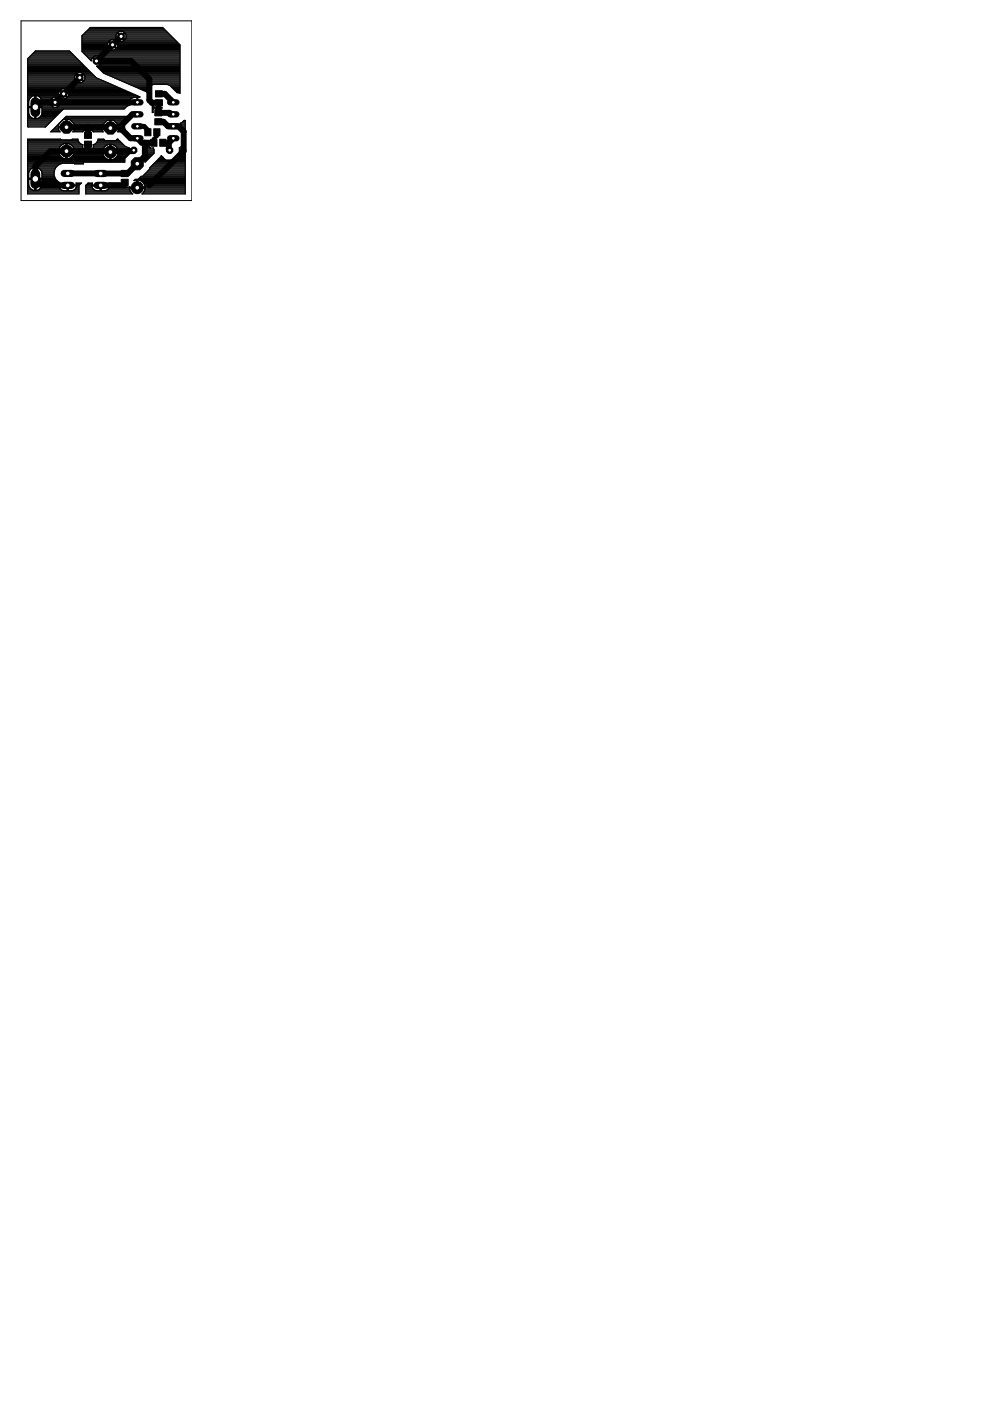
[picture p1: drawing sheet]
<svg xmlns="http://www.w3.org/2000/svg" width="210mm" height="297mm" viewBox="0 0 210 297" stroke-linecap="round" stroke-linejoin="round" font-family="sans-serif">
<path d="M33 19.2h1.4v1.4h-1.4zM17.9 29.9h1.5v1.3h-1.5zM17.9 28h1.5v1.3h-1.5zM25.7 38h1.5v1.3h-1.5zM25.7 36.1h1.5v1.3h-1.5zM30.7 27.3h1.3v1.5h-1.3zM32 29.5h1.3v1.5h-1.3zM32.6 27.3h1.3v1.5h-1.3zM32.8 25.2h1.5v1.3h-1.5zM32.8 23.3h1.5v1.3h-1.5zM33 21.1h1.4v1.4h-1.4zM33.9 29.5h1.3v1.5h-1.3z" fill="#000" stroke="#000" stroke-width=".21"/>
<path d="M33.3 28v.9l-.7 .6v.8" fill="none" stroke="#000" stroke-width=".83"/>
<g fill="none" stroke="#000" stroke-width="1.3">
<path d="M16.9 16.5l-5.2 5.2M25.7 7.7l-5.3 5.2h7.4l3.9 3.9v4.4l.5 .6h1.5l-.1 .1v2h2.3l.3 .3h.5M33.7 19.9h1.2l1.8 1.8M14.1 27h11.2M18.6 27v1.7M18.6 30.6v1.4M18.6 27h.1M18.6 32l.1 .1M21.3 36.8h.1M23.2 27l.2 .2M23.7 32l-.3 .2M25.3 27l2.4 2.3h1.4l1 1h2.5"/>
<path d="M26.4 38.7v.6h-5M28.4 31.9l-.2 .1h-17.5l-3.2 3.2v2.7l1.4 1.4h5.5M29.1 24.2h-1l-2.8 2.8M29.1 21.7h-20.6l-1 1M30.7 33.1l-3.6 3.7h-12.7M30.7 30.3v3.3M33.6 25.8h1l1 1h2.2l1.1 1.1v4.1l-7.3 7.3M34.5 30.3h1.3M35.8 30.3v1.4l.2 .2M36.7 29.3l-.9 1"/>
</g>
<g fill="none" stroke="#000" stroke-width=".25">
<path d="M5.9 19.9h6.5M5.9 19.6h6.5M5.9 19.4h6.6M5.9 19.2h7M5.9 19h7M5.9 18.7h19.6M5.9 18.5h19.1M5.9 18.3h18.6M5.9 18.1h18.1M5.9 17.8h17.6M5.9 17.6h17.1M5.9 17.4h10.5"/>
<path d="M5.9 17.2h10.4M5.9 17h10M5.9 16.7h10M5.9 16.5h9.9M5.9 16.3h9.9M5.9 16.1h10M5.9 15.9h10.1M5.9 15.6h10.3M5.9 15.4h10.8M5.9 15.2h13.2M5.9 15h13M5.9 14.7h12.7"/>
<path d="M5.9 14.5h12.5M5.9 14.3h12.3M5.9 14.1h12.1M5.9 13.8h11.9M5.9 13.6h11.6M5.9 13.4h11.4M5.9 13.2h11.2M5.9 13h11M5.9 12.7h10.8M5.9 12.5h10.5M6 12.3h10.2M6.2 12.1h9.8"/>
<path d="M6.5 11.9h9.3M6.7 11.6h8.9M6.9 11.4h8.4M7.1 11.2h8M7.4 11h7.5M12.9 19.4h.2M12.9 19h-.1l.7 .7M12.9 19l.5-.2 .7 .2M13.1 19.6h.3M13.3 19.9h.1M13.5 19.7l-.8 .9-.2-.3M13.5 19.7l.8 .9 .2-.3"/>
<path d="M13.6 19.9h.1M13.6 19.6h.3M13.8 19.4h.3M14.1 19h.1l-.7 .7M14.1 19h12M14.1 19.2h12.5M14.5 19.4h12.6M14.5 19.6h13.1M14.6 19.9h13.5M15.9 16v.7l.2 .5 .7-.7M15.9 16l.2-.2 .8 .8M16.2 15.9h.2"/>
<path d="M16.2 15.6l1.6 1.6 .2-.5-.1-.7M16.3 17h.3M16.4 16.1h.3M16.5 16.7h.3M16.6 16.3h.3M16.7 15.4h.3l.6 .2M16.7 15.4l-.5 .2M16.7 16.5h.1M16.9 16.6l-.7 .7a1.15 1.15 0 0 0 1.3 .1M16.9 16.6l.7 .7-.1 .1M17 16.3h.2M17 16.5h.1"/>
<path d="M17.1 16.7h.2M17.2 16.1h.3M17.2 15.4h2.1M17.3 17h.2M17.4 10.8h20.8M17.4 10.5h6.1M17.4 10.3h5.8M17.4 10.1h5.5M17.4 9.9h5.5M17.4 9.6h5.4M17.4 9.4h5.4M17.4 9.2h5.4"/>
<path d="M17.4 9h5.5M17.4 8.7h5.9M17.4 8.5h6M17.4 8.3h7.4M17.4 8.1h7.3M17.4 7.9h7.2M17.4 7.6h7.2M17.4 15.9h.3M17.4 11h20.8M17.5 17.4h5M17.5 17.2h4.5M17.6 7.4h7"/>
<path d="M17.6 15.6l-.8 .9M17.6 15.6h1.9M17.7 11.2h20.5M17.8 7.2h6.9M17.8 15.9h2M17.9 11.4h20.3M17.9 17h3.6M17.9 16l-.1-.2-.9 .8M17.9 16.1h2.1M18 16.7h3M18 16.3h2.2M18 16.5h2.5"/>
<path d="M18 7h7.1M18.1 11.6h20.1M18.2 6.8h7M18.3 11.9h2M18.5 6.5h16.7M18.5 12.1h1.3M18.7 6.3h16.3M18.8 12.3h.8M18.9 6.1h15.8M19 12.5h.4M19.1 5.9h15.4M19.2 12.7h.2"/>
<path d="M19.4 12.5l.2-.3 .7 .7 .1-.1M19.4 12.5v.4l-2-2v-3.3l1.8-1.8h15.3l3.7 3.7v10.3l-.7-.2-1.4-1.4-.8-.3M19.7 12.3h.3M19.7 12.1a1.15 1.15 0 0 1 1.4 0M19.7 12.1l.7 .7M19.9 12.5h.3M20.1 12.7h.3M20.4 12.8l.2 .1M20.5 14h.1M20.5 14l1.4 1.5 9.5 4.1M20.5 12.7h.3M20.5 14.1h17.7"/>
<path d="M20.6 13.2h.2M20.6 13h.1M20.6 11.9h17.6M20.7 12.5h.3M20.7 14.3h17.5M20.8 13.4h.3M21 12.3h.2M21 14.5h17.2M21 13.6h17.2M21 13.8h17.2M21.1 12.1h17.1M21.1 12.1l-.7 .7"/>
<path d="M21.2 14.7h17M21.3 12.3h16.9M21.4 15h16.8M21.4 13.4h16.8M21.5 12.5l-.2-.3-.9 .9 .7 .7-.6 .2M21.5 12.5h16.7M21.5 12.5v.5l-.2 .6-.7-.7M21.5 13.2h16.7M21.5 12.7h16.7M21.5 13h16.7M21.6 15.2h16.6M21.9 15.4h16.3"/>
<path d="M22.2 15.6h16M22.8 15.9h15.4M22.8 9.4l.1 .7M22.9 8.9l.2-.1 .6 .7M22.9 8.9l-.1 .5M23.2 10.1h.3M23.2 9h.3M23.3 16.1h14.9M23.4 9.9h.3M23.4 9.2h.3M23.5 8.5l.6-.1 .5 .3-.7 .7M23.5 8.5l-.3 .2 .7 .7"/>
<path d="M23.6 9.6h.5M23.6 9.4h.2M23.7 9.5l-.6 .7-.2-.1M23.7 9.5l.9 .9-.3 .1M23.8 16.3h14.4M23.9 9.4l-.2 .1M23.9 9.4l.1 .1M23.9 9.4h.2M24 9.5l-.8 .9 .4 .2 .7-.1M24 9.5l.7 .7 .1-.1M24.1 9.2h.2M24.1 9.9h.3"/>
<path d="M24.3 10.5h13.9M24.3 16.5h13.9M24.3 9h.3M24.3 10.1h.3M24.3 8.5h.7M24.5 8.7h.9M24.5 10.3h13.7M24.6 7.6l.2 .8 1.6-1.5a1.08 1.08 0 0 0-1.4 0l1.5 1.5 .2-.3M24.6 7.6l.2-.6 1.6 1.6a1.15 1.15 0 0 1-1.4 0l1.5-1.6 .3 .6M24.8 16.7h13.4M24.8 8.9l.2 .5M24.8 8.9l-.1-.1-.7 .7"/>
<path d="M24.8 10.1h13.4M24.8 9h12.8M24.9 9.9h13.3M24.9 9.2h12.9M25 9.4l-.2 .7M25 9.6h13.2M25 9.4h13.1M25 8.3h.2M25 7.2h.3M25.2 8.1h.2M25.3 7.4h.2M25.3 17h12.9"/>
<path d="M25.4 7.9h.6M25.5 7.6h.1M25.7 7.6h.2M25.8 17.2h12.4M25.8 7.4h.3M25.9 8.1h.3M26 8.7h11.4M26.1 7.2h.2M26.1 8.3h.3M26.2 6.8h9.2M26.3 7h9.3M26.3 17.4h11.9"/>
<path d="M26.4 8.5h10.8M26.6 8.3h10.4M26.6 7.2h9.3M26.7 8.1h10M26.7 7.4h9.4M26.8 7.6l-.1 .5M26.8 7.9h9.7M26.8 7.6h9.5M26.8 17.6h11.4M27.3 17.8h10.9M27.8 18.1h4.4M28.3 18.3h3.6"/>
<path d="M28.9 18.5h2.8M29.4 18.7h2.2M29.9 19h1.7M30.4 19.2h1.1M30.9 19.4h.6M31.4 19.6h.1M31.5 19v.8l-.1-.2M32.2 18.1l-.5 .4-.2 .5M32.7 17.9l-.5 .2M35.8 18.1h2.4M36.2 18.3h2M36.4 18.5h1.8"/>
<path d="M36.6 18.7h1.6M36.9 19h1.3M37.1 19.2h1.1M37.3 19.4h.9M37.5 19.6h.7M5.9 30.3h11M5.9 31.4h6.7M5.9 34.3h20.6M5.9 34.1h20.6M5.9 33.8h17.1M5.9 33.6h7.6M5.9 33.4h7.2"/>
<path d="M5.9 33.2h7M5.9 32.9h6.8M5.9 32.7h6.7M5.9 32.5h6.6M5.9 32.3h6.6M5.9 32h8.1M5.9 31.8h6.5M5.9 31.6h6.6M5.9 31.2h6.8M5.9 30.9h7M5.9 30.7h7.2M5.9 30.5h7.6"/>
<path d="M5.9 26.7h3.9M5.9 26.5h4.2M5.9 26.3h4.4M5.9 26.1h4.6M5.9 25.8h4.8M5.9 25.6h5M5.9 25.4h5.3M5.9 25.2h1.3M5.9 25h.8M5.9 24.7h.5M5.9 38h6M5.9 37.4h.2"/>
<path d="M5.9 39.8h.4M5.9 39.6h.3M5.9 39.4h.2M5.9 39.2h.2M5.9 38.9h.2M5.9 38.7h.2M5.9 38.5h.2M5.9 38.3h.2M5.9 37.8h1.5M5.9 37.6h.2M5.9 37.1h.2M5.9 36.9h.2"/>
<path d="M5.9 36.7h.2M5.9 36.5h.2M5.9 36.3h.3M5.9 36h.4M5.9 35.8h.6M5.9 35.6h1M5.9 35.4h6.1M5.9 35.2h6.3M5.9 34.9h6.5M5.9 34.7h7.1M5.9 34.5h11.8M5.9 29.6h10.6"/>
<path d="M5.9 29.8h10.7M5.9 30.1h10.8M5.9 21.6h.2M5.9 24.5h.4M5.9 24.3h.3M5.9 24.1h.2M5.9 23.8h.2M5.9 23.6h.2M5.9 23.4h.2M5.9 23.2h.2M5.9 22.9h.2M5.9 22.7h1.5"/>
<path d="M5.9 22.5h.2M5.9 22.3h.2M5.9 22.1h.2M5.9 21.8h.2M5.9 21.4h.2M5.9 21.2h.3M5.9 21h.4M5.9 20.7h.5M5.9 20.5h.8M5.9 20.3h1.2M5.9 20.1h6.5M6.1 23.9v-1.1h2.8v1.1"/>
<path d="M6.1 23.9l.2 .6M6.3 20.9a2.23 2.23 0 0 0-.2 1.7h2.8l-.1-1.5M6.3 24.5l.1 .2M6.4 20.7l-.1 .2M6.4 24.7l1 .5M7.2 20.3h.2v4.9M7.2 20.3l-.8 .4M7.4 25.2h.2M7.4 25h.2M7.4 24.7h.2M7.4 37.4h.2M7.4 39.8h.2"/>
<path d="M7.4 39.6h.2M7.4 39.4h.2M7.4 39.2h.2M7.4 38.9h.2M7.4 38.7h.2M7.4 38.5h.2M7.4 38.3h.2M7.4 37.6h.2M7.4 37.1h.2M7.4 36.9h.2M7.4 36.7h.2M7.4 36.5h.2"/>
<path d="M7.4 36.3h.2M7.4 36h.2M7.4 35.8h.2M7.4 35.6h.2M7.4 21.6h.2M7.4 24.5h.2M7.4 24.3h.2M7.4 24.1h.2M7.4 23.8h.2M7.4 23.6h.2M7.4 23.4h.2M7.4 23.2h.2"/>
<path d="M7.4 22.9h.2M7.4 22.5h.2M7.4 22.3h.2M7.4 22.1h.2M7.4 21.8h.2M7.4 21.4h.2M7.4 21.2h.2M7.4 21h.2M7.4 20.7h.2M7.4 20.5h.2M7.4 20.3h.2M7.6 37.8h4.1"/>
<path d="M7.6 22.7h3.8M7.7 25.2h3.7M7.8 20.3h-.2v4.9M7.8 20.3l.8 .4M7.9 20.3h4.6M8.1 35.6h3.7M8.3 25h3.3M8.3 20.5h4.3M8.4 35.8l-.8-.3v4.9a1.41 1.41 0 0 0 1.3-1.3v-1M8.4 35.8l.3 .4a2.23 2.23 0 0 1 .2 1.6h-2.8a2.23 2.23 0 0 1 .2-1.6l.5-.5 .6-.2v4.9a1.41 1.41 0 0 1-1.3-1.3v-1M8.4 35.8h3.3M8.6 24.7h3.2"/>
<path d="M8.6 20.7l.1 .2M8.6 20.7h2.6M8.6 36h3M8.7 39.8h3.9M8.7 24.5l-.5 .5-.6 .2M8.7 20.9l.1 .2M8.7 24.5h3.3M8.7 21h2.4M8.8 39.6h3.7M8.8 36.3h2.7M8.8 24.3h3.5M8.8 21.2h1.9"/>
<path d="M8.9 39.4h5.3M8.9 36.5h2.6M8.9 24.1h3.6M8.9 21.4h1.7M8.9 37.4h2.6M8.9 39.2h5.3v1.2a1.51 1.51 0 0 1-1.5-.4M8.9 38.9h3.7M8.9 38.7h3.7M8.9 38.5h3.4M8.9 38.3h3.2M8.9 37.6h2.7M8.9 37.1h2.6"/>
<path d="M8.9 36.9h2.6M8.9 36.7h2.6M8.9 21.6h1.7M8.9 23.9l-.2 .6M8.9 23.8h3.8M8.9 23.6h4M8.9 23.4h4.3M8.9 23.2h4.5M8.9 22.9h17.6M8.9 22.5h2.1M8.9 22.3h1.9M8.9 22.1h1.8"/>
<path d="M8.9 21.8h1.7M10.6 21.6l.2 .7M10.9 27.8h1.7M11 22.3h.2M11 20.8a1.12 1.12 0 0 1 1.4 0l-.7 .7zM11 21.2h.3M11.1 27.6h1.3M11.2 22.1h.3M11.3 21.4h.2M11.3 27.4h1.1M11.4 21.8h.6M11.5 21.6h.1"/>
<path d="M11.5 27.2h.9M11.7 21.5l-.8 .9-.1-.1M11.7 21.5l.8 .9 .1-.1M11.8 26.9h2.2M11.8 21.6h.1M11.9 21.4h.2M11.9 22.1h.3M12 26.7h.4M12 22.7h14.7M12.1 21.2h.2M12.1 22.3h.3M12.2 20.7h.6"/>
<path d="M12.2 26.5h.2M12.3 21h1M12.4 22.5h14.5M12.4 34.9a2.15 2.15 0 0 0 .3 3.8h-.1M12.4 26.3h.1M12.4 26.3v.5h3.3v-.5M12.5 20.3l-.1-.5 .3-.6 1.5 1.5M12.6 22.3h14.9M12.6 21.1l-.1-.1-1.5 1.5a1.05 1.05 0 0 0 1.4 0l-1.5-1.5-.3 .6M12.6 21.1l.2 .5M12.6 38.7l-.1 .5M12.6 21.2h15"/>
<path d="M12.7 26.1h.1M12.7 22.1h14.8M12.7 21.4h14.8M12.7 20.5h.3M12.8 21.8h14.6M12.8 21.6l-.2 .7M12.8 20.7l.5 .3M12.9 25.8h.1M13 20.3h.2M13 29.6l-.2-.1h-6.9v11.6h10.8v-1.8l.6-.5h-1.2l.2 .4M13.1 25.6h.1M13.2 20.1h.3"/>
<path d="M13.3 21h.4M13.3 25.4h.1M13.5 20.1h.3M13.5 25.2h13.7M13.6 33.6a1.67 1.67 0 0 1-1.2-1.4h3.3a1.68 1.68 0 0 1-1.1 1.4M13.7 21h14M13.8 25h13.7M13.8 20.3h.2M14 31.4h.2M14 33.6h.2M14 33.4h.2M14 33.2h.2"/>
<path d="M14 32.9h.2M14 32.7h.2M14 32.5h.2M14 32.3h.2M14 31.8h.2M14 31.6h.2M14 31.2h.2M14 30.9h.2M14 30.7h.2M14 30.5h.2M14 26.7h.2M14 26.5h.2"/>
<path d="M14 26.3h.2M14 26.1h.2M14 25.8h.2M14 25.6h.2M14 25.4h.2M14 20.5h.2M14 24.7h13.5M14.2 20.7l-.5 .3M14.2 20.7h13.9M14.2 32h7.6M14.2 26.9h7.6M14.2 39.8h.3"/>
<path d="M14.2 39.6h.3M14.4 20.5h15.2M14.5 39.4h2.2M14.5 20.3l.1-.5-.3-.6-1.5 1.5M14.5 20.3h14.6M14.6 20.1h14M14.6 33.6h7.9M14.7 30.5h2.4M14.8 25.4h12.1M15 33.4h7.2M15.1 25.6h7.5M15.3 25.8h7.1"/>
<path d="M15.3 33.2h6.8M15.3 30.9l-.5-.3-.6-.2v3.3l.4-.1M15.3 30.9l.4 1h-3.3a1.63 1.63 0 0 1 1.6-1.5v3.3l-.4-.1M15.3 30.9h2.2M15.5 32.9h6.4M15.5 31.2h2M15.5 26.1h6.7M15.6 27.8h2M15.6 31.4h2M15.6 32.7h6.2M15.7 32.5h6.1M15.7 31.6h6.2"/>
<path d="M15.7 32.3h7.6M15.7 31.8h6.1M15.7 26.3h6.3M15.7 26.3l-.9-1h-.6v1.8h1.5v.5l-.3 .4h2.1l.4-.3h.6v.3h.3v-.3h.8l.2 .3h2.1l-.1-.2M15.7 27.6h6.1M15.7 27.4h6.1M15.7 27.2h7.6M15.7 26.7h6.1M15.7 26.5h6.1M15.8 34.7l-2.6-.1-.8 .3M16.1 39.8h.6M16.2 38.9h.9"/>
<path d="M16.2 39.6h.5M16.5 29.6l.2 .5 .9 .6h-2.5M16.5 29.6v-.1h-1.2l-.1 .1M16.9 39.2h-2.4v1.2h1.1l.4-.4M17.5 30.7v.7M17.5 31.4l.4 .2M18.2 39.8h1.4M18.2 39.6h1.3M18.2 39.4h3M18.3 39.2h1.2M18.5 31.6v-.9h.3v.9M18.5 31.4h.3"/>
<path d="M18.5 31.2h.3M18.5 30.9h.3M18.5 27.8h.3M18.6 38.9h.9M19.5 39.6v-.2h3.7v.2M19.5 39.6l.2 .4M19.6 38.9l-.9-.1-.5 .5v1.8h9.9l-.4-.4M19.6 38.9l-.1 .3h1.7v1.2l-1.2-.1M19.7 27.8h2.1M19.7 31.4h2.3M19.8 31.4l-.3 .2M19.8 31.2h2.4"/>
<path d="M19.8 30.9h2.6M19.8 30.7v.7M20.2 30.5h5.8M20.4 30.3h5.4M20.6 30.1h4.9M20.7 29.8h4.6M20.8 29.6l-.2 .5-.9 .6h3.1M20.8 29.6v-.1h1.2l.3 .3M20.8 29.6h1.3M21.2 39.8h.3M21.2 39.6h.3M21.5 39.4h3.8"/>
<path d="M21.8 26.5v.5h3.3v-.5M21.8 26.5l.9-1h.6v1.8h-1.5v.5M22.5 33.6l.8 .3v-3.3a1.67 1.67 0 0 0-1.5 1.5h3.3a1.63 1.63 0 0 0-1.6-1.5v3.3l.8-.3M22.5 33.6l-.5-.5-.2-.7h3.3l-.3 .7-.5 .5M23.1 39.8h5.9M23.2 38.9v.3h-1.7v1.2h.7a1.2 1.2 0 0 0 1-.8M23.2 38.9l2.1-.1v.6M23.2 38.9h2.1M23.2 39.6h2.2M23.2 39.2h2.1M23.3 31.4h.2M23.3 33.8h.2"/>
<path d="M23.3 33.6h.2M23.3 33.4h.2M23.3 33.2h.2M23.3 32.9h.2M23.3 32.7h.2M23.3 32.5h.2M23.3 32h.2M23.3 31.8h.2M23.3 31.6h.2M23.3 31.2h.2M23.3 30.9h.2M23.3 30.7h.2"/>
<path d="M23.3 26.9h.2M23.3 26.7h.2M23.3 26.5h.2M23.3 26.3h.2M23.3 26.1h.2M23.3 25.8h.2M23.3 25.6h.2M23.5 32.3h3.8M23.5 27.2h2.9M23.8 33.8h2.7M24.1 30.7h2.1M24.2 25.6h2.5"/>
<path d="M24.3 33.6h2.2M24.4 25.8h2.2M24.4 30.9h2M24.5 29.8l.5-.3 1.5 1.5 .9 .3-.1 .5h1v.1h-1v.4M24.6 33.4h2.1M24.6 26.1h1.9M24.7 31.2h2.1M24.7 29.6h.4M24.8 33.2h2.1M24.8 31.4h2.6M24.9 26.3h1.5M24.9 32.9h2.2"/>
<path d="M24.9 31.6h2.4M25 32.7h2.3M25 31.8h3.3M25 32.5h2.5M25.1 26.5l-1-1h-.6v1.8h1.6v.5M25.1 32h2.2M25.1 27.8h1.6M25.1 27.6h1.5M25.1 27.4h1.4M25.1 26.9h1.3M25.1 26.7h1.3M25.1 26.5h1.3"/>
<path d="M26.3 39.6h.3M26.3 39.4h.3M26.3 39.2h.3M26.3 38.9h.3M26.4 27.2l.4 .8h-1.8l.1-.2M26.5 33.6v.8h-8.8v.3h-1.9M26.7 25.6l.9-.7-.1-.2h-13.4l-3.3 3.3h1.9l-.3-.4v-.5h1.6v-1.8h-.6l-1 1M26.7 25.6l-.3 .8v.8M27.3 32.3l.3 .2M27.4 21.8h.1M27.5 39.6h.1M27.6 32.5l-1.1 1.1"/>
<path d="M28.1 20.7l-.4 .3-.2 .7M28.1 20.7h.9v1.1h-1.6M28.4 38.3h.1M29 39.6h.2M29 39.4h.2M29 39.2h.2M29 38.9h.2M29 38.7h.2M29 38.5h.2M29 38.3h.2M29 21.4h.2M29 21.2h.2"/>
<path d="M29 21h.2M29 20.7h.2M29.2 39.8h10.1M29.5 37.8h9.8M29.6 20.5l-9.2-4-5.7-5.7h-7.1l-1.7 1.6 .1 14.5h3.6l3.8-3.8h12.9l.6-.6 .7-.3-.2-.4M29.6 20.5v.2h-.4v.9h-16.4M29.7 37.6h9.6M29.7 38.3h9.6M30.1 38.5h9.2M30.2 30.3l.4 .4M30.2 30.3l.2-.1 2.1-.1v.3h-.9v.8M30.4 38.7l-.6-.4-.6-.2v1.8h1.6l-.2 .6"/>
<path d="M30.4 38.7l.4 1-3.3-.1-.9 .1v-.9h-.3v.9h-.8l-.2-.3M30.4 38.7h8.9M30.4 30.5h1.2M30.4 37.1h8.9M30.5 38.9h8.8M30.5 33.8h.8M30.6 30.7l.2 .5v1.9l-.3 .7 .3 .2v.4l1.9-1.9M30.6 33.6h1M30.6 30.7h1M30.6 39.2h8.7M30.7 30.9h.9M30.7 36.9h8.6"/>
<path d="M30.7 33.4h1.1M30.7 39.4h8.6M30.8 34.3h.1M30.8 34.1h.3M30.8 39.6h8.5M30.8 33.2h1.2M30.8 31.2h.8M30.8 31.4l1.7-.1 .2 1.2M30.8 32.9h1.4M30.8 32.7h1.6M30.8 32.5h1.9M30.8 32.3h1.9"/>
<path d="M30.8 32h1.9M30.8 31.8h1.9M30.8 31.6h1.8M30.9 36.7h8.4M31.1 36.5h8.2M31.3 36.3h8M31.6 36h7.7M31.6 31.2l.3 .2M31.8 35.8l-1.6 1.6M31.8 35.8h7.5M31.8 35.6h7.5M31.9 35.4h7.4"/>
<path d="M32.2 35.2h7.1M32.3 21.8h.1M32.3 23.8h.1M32.3 23.6h.1M32.3 23.4h.1M32.3 23.2h.1M32.3 22.9h.3M32.3 22.7h.4M32.3 22.5h.3M32.3 22.3h.3M32.3 22.1h.3M32.4 34.9h6.9"/>
<path d="M32.5 30.3h-2.3M32.6 22.5v-.6l-.4-.2 .1 .2v2M32.6 22.5l.1 .3M32.6 23l-.2 .2 .1 .6-.2 .1M32.6 34.7h6.7M32.7 22.8h.9v-.9h.2v.9l.6 .1h-.7v.9h-.3v-.9l-.8 .1M32.8 34.5h6.5M33 34.3h6.3M33.3 34.1h6M33.4 23.6h.3M33.4 23.4h.3M33.4 23.2h.3"/>
<path d="M33.4 22.9h.3M33.5 33.8h1.5M33.6 22.7h.2M33.6 22.5h.2M33.6 22.3h.2M33.6 22.1h.2M33.7 33.6h1.1M33.9 33.4h.7M34.2 33.2h.2M35.2 26.7h1.5v.2h-1.5zM35.9 24.2h.8v.1h-.7zM36 24.3h.7"/>
<path d="M36.9 33.8h2.4M37.1 33.6h2.2M37.4 33.4h1.9M37.6 33.2h1.7M37.8 32.9h1.5M38 32.7h1.3M38 31.4h1.3M38 32.5h1.3M38 32.3h1.3M38 32h1.3M38 31.8h1.3M38 31.6h1.3"/>
<path d="M38.2 27.4h1.1M38.3 31.2h1M38.3 26.3h1M38.4 27.2h.9M38.4 26.1h.9M38.4 26.5h.9M38.4 26.9h.9M38.4 26.9h.1M38.4 26.7h.1M38.4 26.7l-.2-.6 .4-.1 .4-.5h.3v3l-.2-.3-.9-.8 .2-.5M38.6 27.6h.7M38.7 30.9h.6"/>
<path d="M38.7 25.8h.6M38.8 27.8h.5M38.9 30.7h.4M38.9 25.6h.4M39 28h.3M39.1 30.5h.2M39.1 30.5l.2-.4v11h-9.2l.4-.4M39.1 30.5l-.5 .6-.6 .2v1.4l-1.2 1.2h-1.7l-.9-.9-2.4 2.5v.3M39.2 28.3h.1M39.2 30.3h.1M39.3 26.7h-2.5v.2h1.6M39.3 38h-10.6l-.3 .3 .6-.2v1.8h-1.5l.1 .6"/>
<path d="M39.3 37.4h-9.4l-.6 .6M39.3 28.5h.1M5.9 40.9h10.8M5.9 40.7h10.8M5.9 40.5h10.8M5.9 40.3h1M5.9 40h.6M7.4 40.3h.2M7.4 40h.2M8.1 40.3h4.9M8.5 40h4.2M12.7 40l-.2-.6h3.8l-.3 .6"/>
<path d="M14.2 40.3h.3M14.2 40h.3M15.7 40.3h1M16 40h.7M18.2 40.9h9.7M18.2 40.7h9.5M18.2 40.5h9.4M18.2 40.3h1.8M18.2 40h1.5M19.7 40l.3 .3M21.2 40.3h.3M21.2 40h.3"/>
<path d="M22.7 40.3h4.8M23 40h4.5M27.6 40.5l.1 .2M30.3 40.9h9M30.5 40.7h8.8M30.6 40.5l-.1 .2M30.6 40.5h8.7M30.7 40.3h8.6M30.7 40h8.6"/>
</g>
<path d="M29.1 26.8h1.4l.8 .8v.4" fill="none" stroke="#000" stroke-width="1"/>
<circle cx="23.4" cy="32.2" r="1.27" fill="#000" stroke="#000" stroke-width=".21"/>
<circle cx="23.4" cy="32.2" r=".51" fill="#fff" stroke="#000" stroke-width=".21"/>
<circle cx="23.4" cy="27.2" r="1.38" fill="#000" stroke="#000" stroke-width=".21"/>
<circle cx="23.4" cy="27.2" r=".51" fill="#fff" stroke="#000" stroke-width=".21"/>
<circle cx="14.1" cy="32" r="1.27" fill="#000" stroke="#000" stroke-width=".21"/>
<circle cx="14.1" cy="32" r=".51" fill="#fff" stroke="#000" stroke-width=".21"/>
<circle cx="14.1" cy="27" r="1.38" fill="#000" stroke="#000" stroke-width=".21"/>
<circle cx="14.1" cy="27" r=".51" fill="#fff" stroke="#000" stroke-width=".21"/>
<circle cx="29.1" cy="39.8" r="1.27" fill="#000" stroke="#000" stroke-width=".21"/>
<circle cx="29.1" cy="39.8" r=".51" fill="#fff" stroke="#000" stroke-width=".21"/>
<circle cx="29.1" cy="34.7" r="1.38" fill="#000" stroke="#000" stroke-width=".21"/>
<circle cx="29.1" cy="34.7" r=".51" fill="#fff" stroke="#000" stroke-width=".21"/>
<path d="M7.5 36.9v2.1" fill="none" stroke="#000" stroke-width="2.1"/>
<circle cx="7.5" cy="37.9" r=".7" fill="#fff" stroke="#000" stroke-width=".21"/>
<path d="M7.5 21.7v2.1" fill="none" stroke="#000" stroke-width="2.1"/>
<circle cx="7.5" cy="22.7" r=".7" fill="#fff" stroke="#000" stroke-width=".21"/>
<path d="M28.5 21.7h1.3" fill="none" stroke="#000" stroke-width="1.3"/>
<circle cx="29.1" cy="21.7" r=".4" fill="#fff" stroke="#000" stroke-width=".21"/>
<path d="M28.5 24.2h1.3" fill="none" stroke="#000" stroke-width="1.3"/>
<circle cx="29.1" cy="24.2" r=".4" fill="#fff" stroke="#000" stroke-width=".21"/>
<path d="M36.1 24.2h1.3" fill="none" stroke="#000" stroke-width="1.3"/>
<circle cx="36.7" cy="24.2" r=".4" fill="#fff" stroke="#000" stroke-width=".21"/>
<path d="M36.1 21.7h1.3" fill="none" stroke="#000" stroke-width="1.3"/>
<circle cx="36.7" cy="21.7" r=".4" fill="#fff" stroke="#000" stroke-width=".21"/>
<path d="M28.5 26.8h1.3" fill="none" stroke="#000" stroke-width="1.3"/>
<circle cx="29.1" cy="26.8" r=".4" fill="#fff" stroke="#000" stroke-width=".21"/>
<path d="M28.5 29.3h1.3" fill="none" stroke="#000" stroke-width="1.3"/>
<circle cx="29.1" cy="29.3" r=".4" fill="#fff" stroke="#000" stroke-width=".21"/>
<path d="M36.1 26.8h1.3" fill="none" stroke="#000" stroke-width="1.3"/>
<circle cx="36.7" cy="26.8" r=".4" fill="#fff" stroke="#000" stroke-width=".21"/>
<path d="M36.1 29.3h1.3" fill="none" stroke="#000" stroke-width="1.3"/>
<circle cx="36.7" cy="29.3" r=".4" fill="#fff" stroke="#000" stroke-width=".21"/>
<circle cx="23.9" cy="9.5" r=".7" fill="#000" stroke="#000" stroke-width=".21"/>
<circle cx="23.9" cy="9.5" r=".44" fill="#fff" stroke="#000" stroke-width=".21"/>
<circle cx="13.5" cy="19.9" r=".7" fill="#000" stroke="#000" stroke-width=".21"/>
<circle cx="13.5" cy="19.9" r=".44" fill="#fff" stroke="#000" stroke-width=".21"/>
<circle cx="25.7" cy="7.7" r=".7" fill="#000" stroke="#000" stroke-width=".21"/>
<circle cx="25.7" cy="7.7" r=".44" fill="#fff" stroke="#000" stroke-width=".21"/>
<circle cx="11.7" cy="21.7" r=".7" fill="#000" stroke="#000" stroke-width=".21"/>
<circle cx="11.7" cy="21.7" r=".44" fill="#fff" stroke="#000" stroke-width=".21"/>
<circle cx="20.4" cy="12.9" r=".72" fill="#000" stroke="#000" stroke-width=".21"/>
<circle cx="20.4" cy="12.9" r=".44" fill="#fff" stroke="#000" stroke-width=".21"/>
<circle cx="16.9" cy="16.5" r=".72" fill="#000" stroke="#000" stroke-width=".21"/>
<circle cx="16.9" cy="16.5" r=".44" fill="#fff" stroke="#000" stroke-width=".21"/>
<path d="M13.6 39.3h1.5" fill="none" stroke="#000" stroke-width="1.5"/>
<circle cx="14.4" cy="39.3" r=".51" fill="#fff" stroke="#000" stroke-width=".21"/>
<path d="M13.6 36.8h1.5" fill="none" stroke="#000" stroke-width="1.5"/>
<circle cx="14.4" cy="36.8" r=".51" fill="#fff" stroke="#000" stroke-width=".21"/>
<path d="M20.6 36.8h1.5" fill="none" stroke="#000" stroke-width="1.5"/>
<circle cx="21.4" cy="36.8" r=".51" fill="#fff" stroke="#000" stroke-width=".21"/>
<path d="M20.6 39.3h1.5" fill="none" stroke="#000" stroke-width="1.5"/>
<circle cx="21.4" cy="39.3" r=".51" fill="#fff" stroke="#000" stroke-width=".21"/>
<circle cx="36" cy="31.9" r=".71" fill="#000" stroke="#000" stroke-width=".21"/>
<circle cx="36" cy="31.9" r=".4" fill="#fff" stroke="#000" stroke-width=".21"/>
<circle cx="28.4" cy="31.9" r=".71" fill="#000" stroke="#000" stroke-width=".21"/>
<circle cx="28.4" cy="31.9" r=".4" fill="#fff" stroke="#000" stroke-width=".21"/>
<path d="M4.5 4.4h36.2v38.1h-36.2z" fill="none" stroke="#000" stroke-width=".21"/>
</svg>
